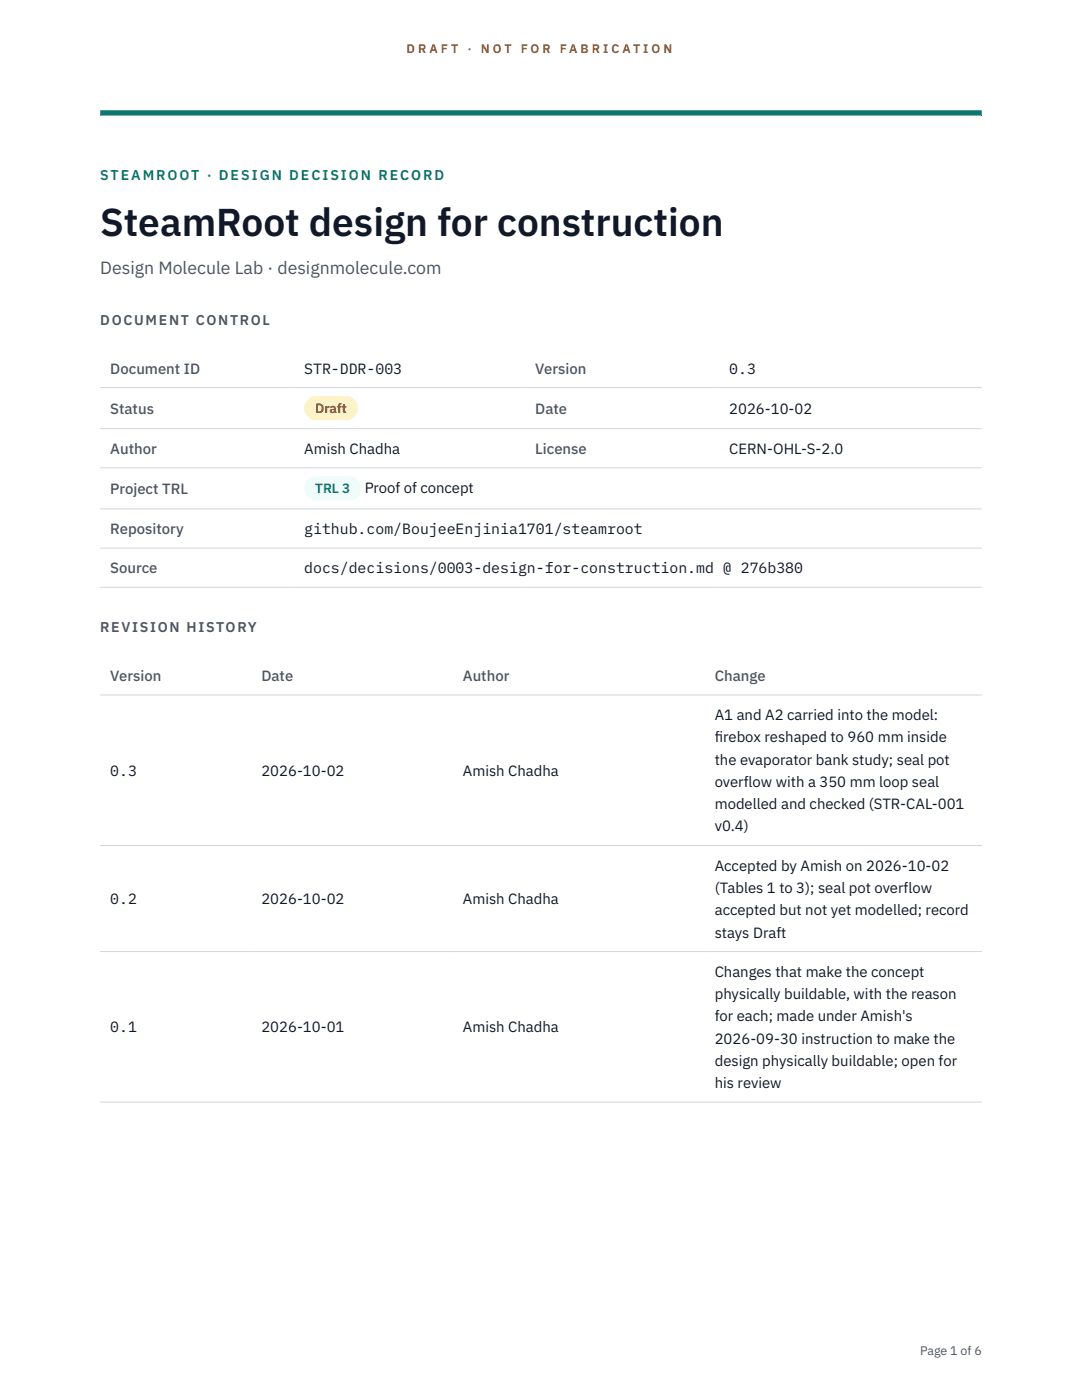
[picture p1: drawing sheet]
<svg xmlns="http://www.w3.org/2000/svg" width="216mm" height="279mm" viewBox="0 0 216 279" stroke-linecap="round" stroke-linejoin="round" font-family="sans-serif">
<defs><g id="words">
<text font-size="7.8" fill="#111827" x="20" y="47.1">SteamRoot design for construction</text>
<text font-size="3.5" fill="#4b5563" x="20" y="54.6">Design Molecule Lab · designmolecule.com</text>
<g font-size="3" fill="#4b5563">
<text x="22" y="74.5">Document ID</text>
<text x="106.8" y="74.5">Version</text>
<text x="22" y="82.6">Status</text>
<text x="106.8" y="82.6">Date</text>
<text x="22" y="90.6">Author</text>
<text x="106.8" y="90.6">License</text>
<text x="22" y="98.6">Project TRL</text>
<text x="22" y="106.6">Repository</text>
<text x="22" y="114.4">Source</text>
<text x="22" y="135.9">Version</text>
<text x="52.2" y="135.9">Date</text>
<text x="92.4" y="135.9">Author</text>
<text x="142.6" y="135.9">Change</text>
</g>
<g font-size="3" fill="#111827">
<text x="60.7" y="74.5">STR-DDR-003</text>
<text x="145.5" y="74.5">0.3</text>
<text x="145.5" y="82.6">2026-10-02</text>
<text x="60.7" y="90.6">Amish Chadha</text>
<text x="145.5" y="90.6">CERN-OHL-S-2.0</text>
<text x="72.8" y="98.5">Proof of concept</text>
<text x="60.7" y="106.6">github.com/BoujeeEnjinia1701/steamroot</text>
<text x="60.7" y="114.4">docs/decisions/0003-design-for-construction.md @ 276b380</text>
<text x="142.6" y="143.7">A1 and A2 carried into the model:</text>
<text x="142.6" y="148.2">f</text>
<text x="142.6" y="148.2">irebox reshaped to 960 mm inside</text>
<text x="22" y="154.8">0.3</text>
<text x="52.2" y="154.8">2026-10-02</text>
<text x="92.4" y="154.8">Amish Chadha</text>
<text x="142.6" y="152.6">the evaporator bank study; seal pot</text>
<text x="142.6" y="157.1">overflow with a 350 mm loop seal</text>
<text x="142.6" y="161.5">modelled and checked (STR-CAL-001</text>
<text x="142.6" y="165.9">v0.4)</text>
<text x="142.6" y="173.8">Accepted by Amish on 2026-10-02</text>
<text x="142.6" y="178.2">(Tables 1 to 3); seal pot overflow</text>
<text x="22" y="180.4">0.2</text>
<text x="52.2" y="180.4">2026-10-02</text>
<text x="92.4" y="180.4">Amish Chadha</text>
<text x="142.6" y="182.7">accepted but not yet modelled; record</text>
<text x="142.6" y="187.1">stays Draft</text>
<text x="142.6" y="194.9">Changes that make the concept</text>
<text x="142.6" y="199.4">physically buildable, with the reason</text>
<text x="142.6" y="203.8">for each; made under Amish's</text>
<text x="22" y="206">0.1</text>
<text x="52.2" y="206">2026-10-01</text>
<text x="92.4" y="206">Amish Chadha</text>
<text x="142.6" y="208.3">2026-09-30 instruction to make the</text>
<text x="142.6" y="212.7">design physically buildable; open for</text>
<text x="142.6" y="217.1">his review</text>
</g>
<text font-size="2.8" fill="#0f766e" x="20" y="36">STEAMROOT · DESIGN DECISION RECORD</text>
<g font-size="2.8" fill="#4b5563">
<text x="20" y="64.8">DOCUMENT CONTROL</text>
<text x="20" y="126.2">REVISION HISTORY</text>
</g>
<text font-size="2.7" fill="#92400e" x="62.9" y="82.5">Draft</text>
<text font-size="2.7" fill="#0f766e" x="62.9" y="98.5">TRL 3</text>
<g font-size="2.5" fill="#b45309">
<text x="81.1" y="10.5">D R A F T</text>
<text x="93.3" y="10.5">·</text>
<text x="95.9" y="10.5">N O T</text>
<text x="103.9" y="10.5">F O R</text>
<text x="111.7" y="10.5">F A B R I C A T I O N</text>
</g>
<text font-size="2.5" fill="#4b5563" x="183.6" y="270.3">Page 1 of 6</text>
</g></defs>
<path d="M20 23.1h175.9zM20 22h175.9v1.1h-175.9z" fill-rule="evenodd" fill="#0f766e"/>
<path d="M20 77.3h175.9M20 85.5h175.9M20 93.4h175.9M20 101.6h175.9M20 109.4h175.9M20 117.2h175.9M20 138.7h175.9M20 168.7h175.9M20 189.9h175.9M20 219.9h175.9" fill="none" stroke="#d1d5db" stroke-width=".2"/>
<path d="M60.7 79h10.7v4.9h-10.7z" fill="#fef3c7"/>
<path d="M60.7 95.1h11.4v4.8h-11.4z" fill="#f0fdfa"/>
<use href="#words"/>
</svg>
